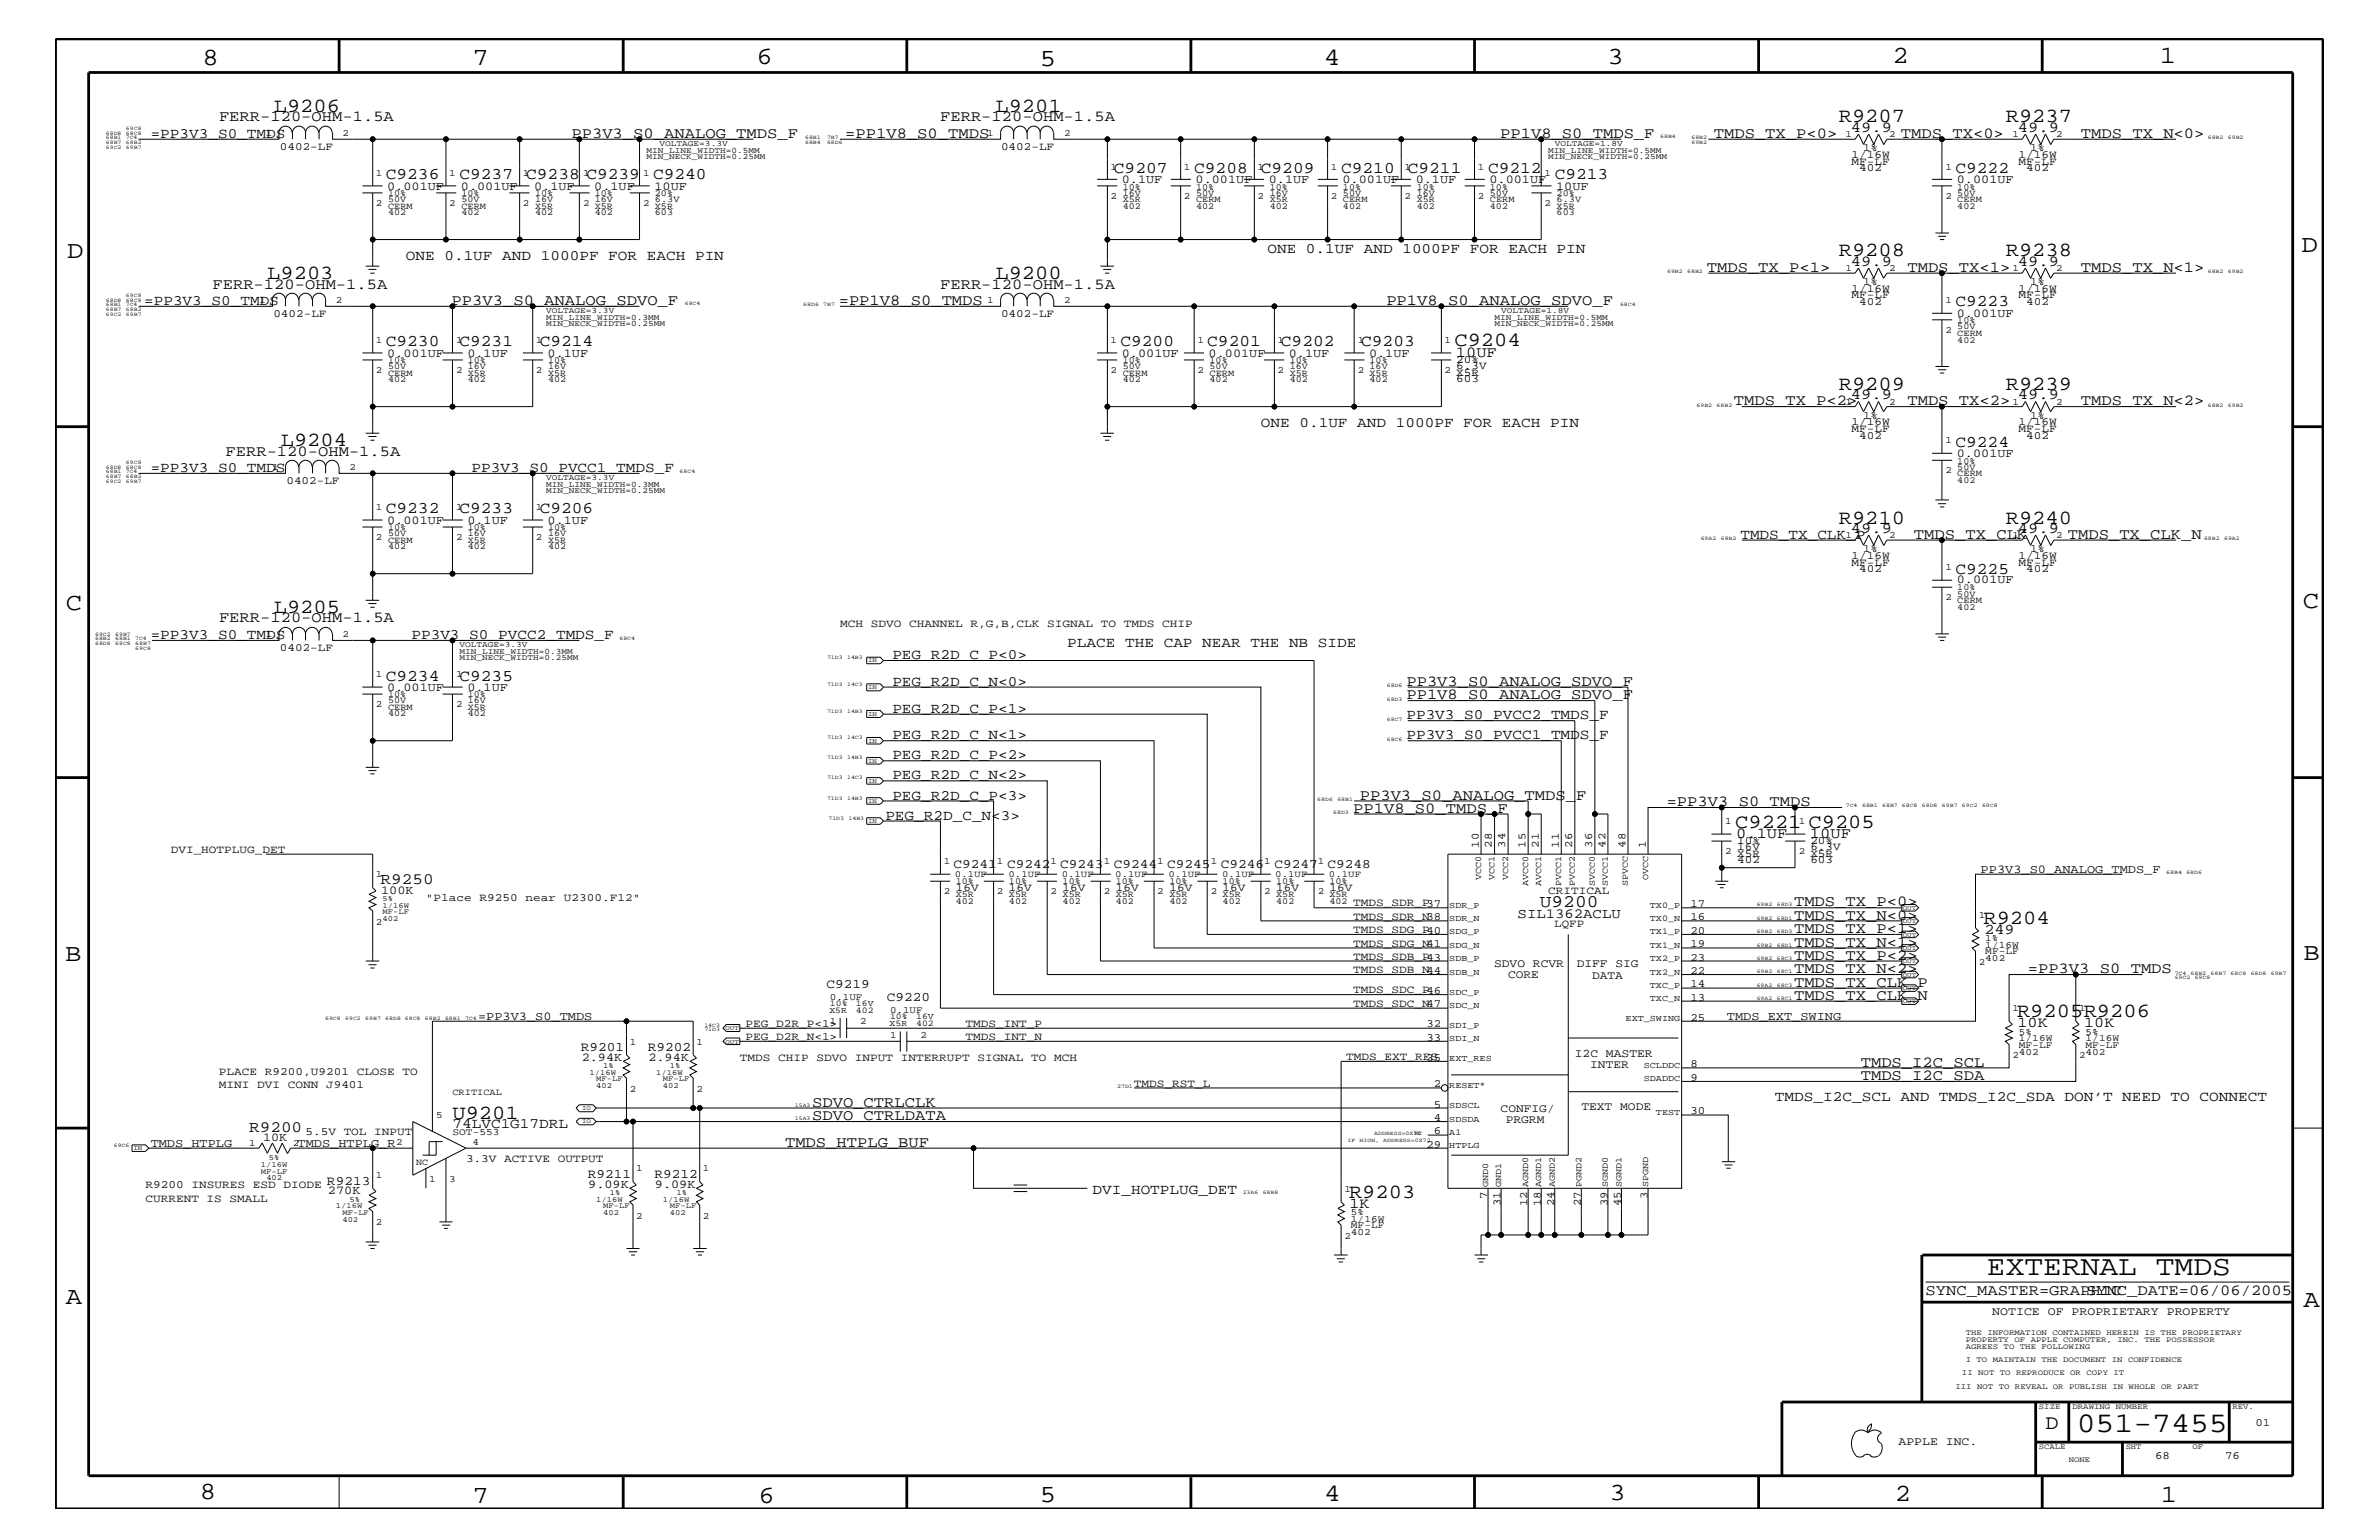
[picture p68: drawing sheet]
<svg xmlns="http://www.w3.org/2000/svg" width="432mm" height="279mm" viewBox="0 0 432 279" stroke-linecap="round" stroke-linejoin="round" font-family="sans-serif">
<defs><g id="words">
<text font-size="5.2" x="376.9" y="259.9">051-7455</text>
<text font-size="5.1" x="360.6" y="231.3">EXTERNAL TMDS</text>
<g font-size="4.5">
<text x="36.7" y="11.7">8</text>
<text x="85.8" y="11.7">7</text>
<text x="137.3" y="11.5">6</text>
<text x="240.3" y="11.7">4</text>
<text x="291.8" y="11.5">3</text>
<text x="343.5" y="11.5">2</text>
<text x="392" y="11.5">1</text>
<text x="188.7" y="12.1">5</text>
<text x="12.2" y="46.8">D</text>
<text x="417.7" y="45.7">D</text>
<text x="11.9" y="110.6">C</text>
<text x="418" y="110.3">C</text>
<text x="11.9" y="174.3">B</text>
<text x="418.1" y="174.2">B</text>
<text x="11.9" y="236.7">A</text>
<text x="418.1" y="237.1">A</text>
<text x="36.2" y="271.9">8</text>
<text x="85.8" y="272.7">7</text>
<text x="137.7" y="272.7">6</text>
<text x="188.7" y="272.5">5</text>
<text x="240.4" y="272.3">4</text>
<text x="292.1" y="272.2">3</text>
<text x="343.9" y="272.3">2</text>
<text x="392.2" y="272.6">1</text>
</g>
<text font-size="3.7" x="371.3" y="259.3">D</text>
<g font-size="3.6">
<text x="49.7" y="20.3">L9206</text>
<text x="180.7" y="20.3">L9201</text>
<text x="333.8" y="22.2">R9207</text>
<text x="364.1" y="22.2">R9237</text>
<text x="333.8" y="46.5">R9208</text>
<text x="364.1" y="46.5">R9238</text>
<text x="48.5" y="50.7">L9203</text>
<text x="180.7" y="50.7">L9200</text>
<text x="264" y="62.9">C9204</text>
<text x="333.8" y="70.7">R9209</text>
<text x="364.1" y="70.7">R9239</text>
<text x="51" y="80.9">L9204</text>
<text x="333.8" y="95">R9210</text>
<text x="364.1" y="95">R9240</text>
<text x="49.7" y="111.2">L9205</text>
<text x="315" y="150.1">C9221 C9205</text>
<text x="360" y="167.6">R9204</text>
<text x="366.1" y="184.6">R9205R9206</text>
<text x="82.1" y="203.1">U9201</text>
<text x="244.9" y="217.3">R9203</text>
</g>
<text font-size="3.2" x="279.5" y="164.5">U9200</text>
<g font-size="3">
<text x="70" y="32.5">C9236</text>
<text x="83.4" y="32.5">C9237</text>
<text x="95.5" y="32.5">C9238</text>
<text x="106.4" y="32.5">C9239</text>
<text x="118.5" y="32.5">C9240</text>
<text x="202.2" y="31.4">C9207</text>
<text x="216.7" y="31.4">C9208</text>
<text x="228.9" y="31.4">C9209</text>
<text x="243.4" y="31.4">C9210</text>
<text x="255.5" y="31.4">C9211</text>
<text x="270.1" y="31.4">C9212</text>
<text x="282.2" y="32.5">C9213</text>
<text x="354.9" y="31.4">C9222</text>
<text x="354.9" y="55.6">C9223</text>
<text x="70" y="62.9">C9230</text>
<text x="83.4" y="62.9">C9231</text>
<text x="98" y="62.9">C9214</text>
<text x="203.4" y="62.9">C9200</text>
<text x="219.1" y="62.9">C9201</text>
<text x="232.5" y="62.9">C9202</text>
<text x="247.1" y="62.9">C9203</text>
<text x="354.9" y="81.1">C9224</text>
<text x="70" y="93.2">C9232</text>
<text x="83.4" y="93.2">C9233</text>
<text x="98" y="93.2">C9206</text>
<text x="354.9" y="104.1">C9225</text>
<text x="70" y="123.5">C9234</text>
<text x="83.4" y="123.5">C9235</text>
</g>
<g font-size="2.9">
<text x="69.1" y="160.3">R9250</text>
<text x="45.2" y="205.3">R9200</text>
</g>
<g font-size="2.8">
<text x="39.8" y="22">FERR-120-OHM-1.5A</text>
<text x="170.6" y="22">FERR-120-OHM-1.5A</text>
<text x="336" y="24">49.9</text>
<text x="366.3" y="24">49.9</text>
<text x="103.7" y="25">PP3V3_S0_ANALOG_TMDS_F</text>
<text x="153.4" y="25">=PP1V8_S0_TMDS</text>
<text x="272.3" y="25">PP1V8_S0_TMDS_F</text>
<text x="311.1" y="25">TMDS_TX_P&lt;0&gt;</text>
<text x="345" y="25">TMDS_TX&lt;0&gt;</text>
<text x="377.7" y="25">TMDS_TX_N&lt;0&gt;</text>
<text x="38.6" y="52.4">FERR-120-OHM-1.5A</text>
<text x="170.6" y="52.4">FERR-120-OHM-1.5A</text>
<text x="309.8" y="49.3">TMDS_TX_P&lt;1&gt;</text>
<text x="336" y="48.2">49.9</text>
<text x="346.2" y="49.3">TMDS_TX&lt;1&gt;</text>
<text x="366.3" y="48.2">49.9</text>
<text x="377.7" y="49.3">TMDS_TX_N&lt;1&gt;</text>
<text x="82" y="55.3">PP3V3_S0_ANALOG_SDVO_F</text>
<text x="152.2" y="55.3">=PP1V8_S0_TMDS</text>
<text x="251.6" y="55.3">PP1V8_S0_ANALOG_SDVO_F</text>
<text x="264.2" y="64.7">10UF</text>
<text x="314.7" y="73.5">TMDS_TX_P&lt;2&gt;</text>
<text x="336" y="72.4">49.9</text>
<text x="346.2" y="73.5">TMDS_TX&lt;2&gt;</text>
<text x="366.3" y="72.4">49.9</text>
<text x="377.7" y="73.5">TMDS_TX_N&lt;2&gt;</text>
<text x="40.9" y="82.7">FERR-120-OHM-1.5A</text>
<text x="336" y="96.7">49.9</text>
<text x="347.4" y="97.7">TMDS_TX_CLK</text>
<text x="366.3" y="96.7">49.9</text>
<text x="375.3" y="97.7">TMDS_TX_CLK_N</text>
<text x="39.8" y="112.9">FERR-120-OHM-1.5A</text>
<text x="255.3" y="124.4">PP3V3_S0_ANALOG_SDVO_F</text>
<text x="255.3" y="126.9">PP1V8_S0_ANALOG_SDVO_F</text>
<text x="245.6" y="147.5">PP1V8_S0_TMDS_F</text>
<text x="246.8" y="145.1">PP3V3_S0_ANALOG_TMDS_F</text>
<text x="302.5" y="146.2">=PP3V3_S0_TMDS</text>
<text x="315.1" y="152">0.1UF</text>
<text x="328.5" y="152">10UF</text>
<text x="325.6" y="164.5">TMDS_TX_P&lt;0&gt;</text>
<text x="325.6" y="166.9">TMDS_TX_N&lt;0&gt;</text>
<text x="325.6" y="171.7">TMDS_TX_N&lt;1&gt;</text>
<text x="325.6" y="169.3">TMDS_TX_P&lt;1&gt;</text>
<text x="325.6" y="176.6">TMDS_TX_N&lt;2&gt;</text>
<text x="325.6" y="174.2">TMDS_TX_P&lt;2&gt;</text>
<text x="325.6" y="179">TMDS_TX_CLK_P</text>
<text x="368" y="176.6">=PP3V3_S0_TMDS</text>
<text x="325.6" y="181.4">TMDS_TX_CLK_N</text>
<text x="337.7" y="195.9">TMDS_I2C_SDA</text>
<text x="337.7" y="193.6">TMDS_I2C_SCL</text>
<text x="147.4" y="200.9">SDVO_CTRLCLK</text>
<text x="147.4" y="203.2">SDVO_CTRLDATA</text>
<text x="142.5" y="208.1">TMDS_HTPLG_BUF</text>
<text x="349.5" y="235">SYNC_MASTER=GRAPHIC</text>
<text x="378.6" y="235">SYNC_DATE=06/06/2005</text>
</g>
<g font-size="2.7">
<text x="360.2" y="169.4">249</text>
<text x="366.2" y="186.4">10K</text>
<text x="378.3" y="186.4">10K</text>
<text x="244.9" y="219.1">1K</text>
</g>
<g font-size="2.6">
<text x="27.3" y="25">=PP3V3_S0_TMDS</text>
<text x="73.7" y="47.1">ONE 0.1UF AND 1000PF FOR EACH PIN</text>
<text x="230" y="45.9">ONE 0.1UF AND 1000PF FOR EACH PIN</text>
<text x="26.2" y="55.3">=PP3V3_S0_TMDS</text>
<text x="228.9" y="77.4">ONE 0.1UF AND 1000PF FOR EACH PIN</text>
<text x="27.3" y="85.6">=PP3V3_S0_TMDS</text>
<text x="85.6" y="85.6">PP3V3_S0_PVCC1_TMDS_F</text>
<text x="315.9" y="97.7">TMDS_TX_CLK_P</text>
<text x="27.3" y="115.9">=PP3V3_S0_TMDS</text>
<text x="74.7" y="115.9">PP3V3_S0_PVCC2_TMDS_F</text>
<text x="162" y="119.6">PEG_R2D_C_P&lt;0&gt;</text>
<text x="193.7" y="117.4">PLACE THE CAP NEAR THE NB SIDE</text>
<text x="162" y="124.4">PEG_R2D_C_N&lt;0&gt;</text>
<text x="162" y="129.3">PEG_R2D_C_P&lt;1&gt;</text>
<text x="255.3" y="130.5">PP3V3_S0_PVCC2_TMDS_F</text>
<text x="162" y="134.1">PEG_R2D_C_N&lt;1&gt;</text>
<text x="162" y="137.8">PEG_R2D_C_P&lt;2&gt;</text>
<text x="255.3" y="134.1">PP3V3_S0_PVCC1_TMDS_F</text>
<text x="162" y="141.4">PEG_R2D_C_N&lt;2&gt;</text>
<text x="160.7" y="148.7">PEG_R2D_C_N&lt;3&gt;</text>
<text x="162" y="145.1">PEG_R2D_C_P&lt;3&gt;</text>
<text x="322.2" y="199.8">TMDS_I2C_SCL AND TMDS_I2C_SDA DON’T NEED TO CONNECT</text>
<text x="82.1" y="204.7">74LVC1G17DRL</text>
<text x="198.3" y="216.6">DVI_HOTPLUG_DET</text>
</g>
<text font-size="2.5" x="275.5" y="166.6">SIL1362ACLU</text>
<g font-size="2.4">
<text x="173.1" y="157.4">C9241</text>
<text x="182.8" y="157.4">C9242</text>
<text x="192.4" y="157.4">C9243</text>
<text x="202.2" y="157.4">C9244</text>
<text x="211.8" y="157.4">C9245</text>
<text x="221.6" y="157.4">C9246</text>
<text x="231.3" y="157.4">C9247</text>
<text x="241" y="157.4">C9248</text>
<text x="150" y="179.3">C9219</text>
<text x="161" y="181.6">C9220</text>
<text x="105.4" y="190.6">R9201</text>
<text x="117.6" y="190.6">R9202</text>
<text x="59.4" y="214.9">R9213</text>
<text x="106.7" y="213.6">R9211</text>
<text x="118.8" y="213.6">R9212</text>
</g>
<g font-size="2.2">
<text x="70.3" y="34.4">0.001UF</text>
<text x="83.7" y="34.4">0.001UF</text>
<text x="96.9" y="34.4">0.1UF</text>
<text x="107.9" y="34.4">0.1UF</text>
<text x="118.8" y="34.4">10UF</text>
<text x="203.6" y="33.1">0.1UF</text>
<text x="217" y="33.1">0.001UF</text>
<text x="230.3" y="33.1">0.1UF</text>
<text x="243.7" y="33.1">0.001UF</text>
<text x="257" y="33.1">0.1UF</text>
<text x="270.3" y="33.1">0.001UF</text>
<text x="282.4" y="34.4">10UF</text>
<text x="355.2" y="33.1">0.001UF</text>
<text x="355.2" y="57.4">0.001UF</text>
<text x="70.3" y="64.7">0.001UF</text>
<text x="84.8" y="64.7">0.1UF</text>
<text x="99.4" y="64.7">0.1UF</text>
<text x="203.6" y="64.7">0.001UF</text>
<text x="219.4" y="64.7">0.001UF</text>
<text x="233.9" y="64.7">0.1UF</text>
<text x="248.5" y="64.7">0.1UF</text>
<text x="355.2" y="82.8">0.001UF</text>
<text x="70.3" y="95">0.001UF</text>
<text x="84.8" y="95">0.1UF</text>
<text x="99.4" y="95">0.1UF</text>
<text x="355.2" y="105.9">0.001UF</text>
<text x="70.3" y="125.3">0.001UF</text>
<text x="84.8" y="125.3">0.1UF</text>
<text x="359.5" y="158.4">PP3V3_S0_ANALOG_TMDS_F</text>
<text x="69.2" y="162.2">100K</text>
<text x="86.8" y="185">=PP3V3_S0_TMDS</text>
<text x="313.4" y="185">TMDS_EXT_SWING</text>
<text x="105.6" y="192.5">2.94K</text>
<text x="117.7" y="192.5">2.94K</text>
<text x="27.3" y="208.1">TMDS_HTPLG</text>
<text x="47.8" y="207">10K</text>
<text x="54" y="208.1">TMDS_HTPLG_R</text>
<text x="106.8" y="215.5">9.09K</text>
<text x="118.9" y="215.5">9.09K</text>
<text x="59.5" y="216.7">270K</text>
</g>
<g font-size="2.1">
<text x="271.2" y="175.5">SDVO RCVR</text>
<text x="273.7" y="177.4">CORE</text>
<text x="286.2" y="175.5">DIFF SIG</text>
<text x="289" y="177.6">DATA</text>
<text x="285.8" y="191.7">I2C MASTER</text>
<text x="288.6" y="193.7">INTER</text>
<text x="272.4" y="201.7">CONFIG/</text>
<text x="273.3" y="203.7">PRGRM</text>
<text x="287" y="201.5">TEXT MODE</text>
<text x="361.6" y="238.6">NOTICE OF PROPRIETARY PROPERTY</text>
<text x="344.6" y="262.2">APPLE INC.</text>
</g>
<g font-size="2">
<text x="50.8" y="27.2">0402-LF</text>
<text x="181.7" y="27.2">0402-LF</text>
<text x="336" y="29.9">MF-LF</text>
<text x="336" y="28.6">1/16W</text>
<text x="338.2" y="27.5">1%</text>
<text x="366.4" y="28.6">1/16W</text>
<text x="366.4" y="29.9">MF-LF</text>
<text x="368.5" y="27.5">1%</text>
<text x="337.4" y="31.1">402</text>
<text x="367.7" y="31.1">402</text>
<text x="336" y="52.9">1/16W</text>
<text x="338.2" y="51.7">1%</text>
<text x="366.4" y="52.9">1/16W</text>
<text x="368.5" y="51.7">1%</text>
<text x="49.6" y="57.5">0402-LF</text>
<text x="181.7" y="57.5">0402-LF</text>
<text x="336" y="54.1">MF-LF</text>
<text x="337.4" y="55.3">402</text>
<text x="366.4" y="54.1">MF-LF</text>
<text x="367.7" y="55.3">402</text>
<text x="264.3" y="65.9">20%</text>
<text x="264.3" y="68.2">X5R</text>
<text x="264.3" y="67">6.3V</text>
<text x="264.3" y="69.4">603</text>
<text x="336" y="77.2">1/16W</text>
<text x="338.2" y="76">1%</text>
<text x="366.4" y="77.2">1/16W</text>
<text x="368.5" y="76">1%</text>
<text x="336" y="78.3">MF-LF</text>
<text x="337.4" y="79.6">402</text>
<text x="366.4" y="78.3">MF-LF</text>
<text x="367.7" y="79.6">402</text>
<text x="52" y="87.8">0402-LF</text>
<text x="336" y="101.4">1/16W</text>
<text x="338.2" y="100.2">1%</text>
<text x="366.4" y="101.4">1/16W</text>
<text x="368.5" y="100.2">1%</text>
<text x="336" y="102.6">MF-LF</text>
<text x="337.4" y="103.8">402</text>
<text x="366.4" y="102.6">MF-LF</text>
<text x="367.7" y="103.8">402</text>
<text x="152.5" y="113.7">MCH SDVO CHANNEL R,G,B,CLK SIGNAL TO TMDS CHIP</text>
<text x="50.8" y="118.1">0402-LF</text>
<text x="31" y="154.7">DVI_HOTPLUG_DET</text>
<text x="268.4" y="153.8" transform="rotate(-90 268.4 153.8)">10</text>
<text x="270.8" y="153.8" transform="rotate(-90 270.8 153.8)">28</text>
<text x="273.2" y="153.8" transform="rotate(-90 273.2 153.8)">34</text>
<text x="276.9" y="153.8" transform="rotate(-90 276.9 153.8)">15</text>
<text x="279.3" y="153.8" transform="rotate(-90 279.3 153.8)">21</text>
<text x="283" y="153.8" transform="rotate(-90 283 153.8)">11</text>
<text x="285.3" y="153.8" transform="rotate(-90 285.3 153.8)">26</text>
<text x="289" y="153.8" transform="rotate(-90 289 153.8)">36</text>
<text x="291.4" y="153.8" transform="rotate(-90 291.4 153.8)">42</text>
<text x="295.1" y="153.8" transform="rotate(-90 295.1 153.8)">48</text>
<text x="298.7" y="153.8" transform="rotate(-90 298.7 153.8)">1</text>
<text x="315.3" y="153.2">10%</text>
<text x="315.3" y="155.5">X5R</text>
<text x="315.3" y="154.3">16V</text>
<text x="328.6" y="155.5">X5R</text>
<text x="328.6" y="154.3">6.3V</text>
<text x="328.6" y="153.2">20%</text>
<text x="173.5" y="161.6">16V</text>
<text x="183.1" y="161.6">16V</text>
<text x="192.9" y="161.6">16V</text>
<text x="202.5" y="161.6">16V</text>
<text x="212.3" y="161.6">16V</text>
<text x="221.9" y="161.6">16V</text>
<text x="231.6" y="161.6">16V</text>
<text x="241.3" y="161.6">16V</text>
<text x="315.3" y="156.7">402</text>
<text x="328.6" y="156.7">603</text>
<text x="77.3" y="163.5">&quot;Place R9250 near U2300.F12&quot;</text>
<text x="245.6" y="166.9">TMDS_SDR_N38</text>
<text x="245.6" y="164.5">TMDS_SDR_P37</text>
<text x="281" y="162.2">CRITICAL</text>
<text x="306.8" y="164.5">17</text>
<text x="306.8" y="167">16</text>
<text x="245.6" y="169.3">TMDS_SDG_P40</text>
<text x="245.6" y="171.7">TMDS_SDG_N41</text>
<text x="282.1" y="168.3">LQFP</text>
<text x="306.8" y="169.4">20</text>
<text x="306.8" y="171.8">19</text>
<text x="245.6" y="174.2">TMDS_SDB_P43</text>
<text x="245.6" y="176.6">TMDS_SDB_N44</text>
<text x="306.8" y="179.1">14</text>
<text x="306.8" y="174.3">23</text>
<text x="306.8" y="176.7">22</text>
<text x="245.6" y="180.2">TMDS_SDC_P46</text>
<text x="245.6" y="182.7">TMDS_SDC_N47</text>
<text x="306.8" y="181.6">13</text>
<text x="306.8" y="185.2">25</text>
<text x="135.3" y="188.7">PEG_D2R_N&lt;1&gt;</text>
<text x="135.3" y="186.3">PEG_D2R_P&lt;1&gt;</text>
<text x="175.3" y="186.3">TMDS_INT_P</text>
<text x="175.3" y="188.7">TMDS_INT_N</text>
<text x="258.9" y="186.4">32</text>
<text x="258.9" y="188.8">33</text>
<text x="39.7" y="197.4">MINI DVI CONN J9401</text>
<text x="39.7" y="195">PLACE R9200,U9201 CLOSE TO</text>
<text x="134.3" y="192.6">TMDS CHIP SDVO INPUT INTERRUPT SIGNAL TO MCH</text>
<text x="205.8" y="197.2">TMDS_RST_L</text>
<text x="244.3" y="192.3">TMDS_EXT_RES</text>
<text x="258.9" y="192.5">35</text>
<text x="260.3" y="197.3">2</text>
<text x="306.8" y="196.1">9</text>
<text x="306.8" y="193.7">8</text>
<text x="260.3" y="203.4">4</text>
<text x="260.3" y="200.9">5</text>
<text x="306.8" y="202.1">30</text>
<text x="55.5" y="205.9">5.5V TOL INPUT</text>
<text x="258.9" y="208.2">29</text>
<text x="260.3" y="205.8">6</text>
<text x="26.4" y="215.6">R9200 INSURES ESD DIODE</text>
<text x="84.6" y="210.8">3.3V ACTIVE OUTPUT</text>
<text x="26.4" y="218">CURRENT IS SMALL</text>
<text x="269.9" y="217.5" transform="rotate(-90 269.9 217.5)">7</text>
<text x="272.4" y="218.9" transform="rotate(-90 272.4 218.9)">31</text>
<text x="277.2" y="218.9" transform="rotate(-90 277.2 218.9)">12</text>
<text x="279.7" y="218.9" transform="rotate(-90 279.7 218.9)">18</text>
<text x="282.1" y="218.9" transform="rotate(-90 282.1 218.9)">24</text>
<text x="286.9" y="218.9" transform="rotate(-90 286.9 218.9)">27</text>
<text x="291.8" y="218.9" transform="rotate(-90 291.8 218.9)">39</text>
<text x="294.2" y="218.9" transform="rotate(-90 294.2 218.9)">45</text>
<text x="299" y="217.5" transform="rotate(-90 299 217.5)">3</text>
<text x="409.4" y="258.7">01</text>
<text x="391.2" y="264.7">68</text>
<text x="403.9" y="264.7">76</text>
</g>
<g font-size="1.8">
<text x="48.3" y="24.7">1</text>
<text x="62.1" y="24.7">2</text>
<text x="179.2" y="24.7">1</text>
<text x="193.1" y="24.7">2</text>
<text x="334.9" y="24.9">1</text>
<text x="342.9" y="24.9">2</text>
<text x="365.3" y="24.9">1</text>
<text x="373.2" y="24.9">2</text>
<text x="68.2" y="31.9">1</text>
<text x="81.5" y="31.9">1</text>
<text x="94.9" y="31.9">1</text>
<text x="105.8" y="31.9">1</text>
<text x="116.8" y="31.9">1</text>
<text x="201.6" y="30.8">1</text>
<text x="214.9" y="30.8">1</text>
<text x="228.3" y="30.8">1</text>
<text x="241.6" y="30.8">1</text>
<text x="254.9" y="30.8">1</text>
<text x="268.2" y="30.8">1</text>
<text x="280.3" y="31.9">1</text>
<text x="353.1" y="30.8">1</text>
<text x="68.2" y="37.4">2</text>
<text x="81.5" y="37.4">2</text>
<text x="94.9" y="37.4">2</text>
<text x="105.8" y="37.4">2</text>
<text x="116.8" y="37.4">2</text>
<text x="201.6" y="36.2">2</text>
<text x="214.9" y="36.2">2</text>
<text x="228.3" y="36.2">2</text>
<text x="241.6" y="36.2">2</text>
<text x="254.9" y="36.2">2</text>
<text x="268.2" y="36.2">2</text>
<text x="280.3" y="37.4">2</text>
<text x="353.1" y="36.2">2</text>
<text x="334.9" y="49.1">1</text>
<text x="342.9" y="49.1">2</text>
<text x="365.3" y="49.1">1</text>
<text x="373.2" y="49.1">2</text>
<text x="47.1" y="55">1</text>
<text x="61" y="55">2</text>
<text x="179.2" y="55">1</text>
<text x="193.1" y="55">2</text>
<text x="353.1" y="55">1</text>
<text x="68.2" y="62.3">1</text>
<text x="82.8" y="62.3">1</text>
<text x="97.3" y="62.3">1</text>
<text x="201.6" y="62.3">1</text>
<text x="217.3" y="62.3">1</text>
<text x="231.9" y="62.3">1</text>
<text x="246.5" y="62.3">1</text>
<text x="262.2" y="62.3">1</text>
<text x="353.1" y="60.4">2</text>
<text x="68.2" y="67.7">2</text>
<text x="82.8" y="67.7">2</text>
<text x="97.3" y="67.7">2</text>
<text x="201.6" y="67.7">2</text>
<text x="217.3" y="67.7">2</text>
<text x="231.9" y="67.7">2</text>
<text x="246.5" y="67.7">2</text>
<text x="262.2" y="67.7">2</text>
<text x="334.9" y="73.4">1</text>
<text x="342.9" y="73.4">2</text>
<text x="365.3" y="73.4">1</text>
<text x="373.2" y="73.4">2</text>
<text x="353.1" y="80.5">1</text>
<text x="49.4" y="85.3">1</text>
<text x="63.4" y="85.3">2</text>
<text x="353.1" y="85.9">2</text>
<text x="68.2" y="92.6">1</text>
<text x="82.8" y="92.6">1</text>
<text x="97.3" y="92.6">1</text>
<text x="68.2" y="98">2</text>
<text x="82.8" y="98">2</text>
<text x="97.3" y="98">2</text>
<text x="334.9" y="97.6">1</text>
<text x="342.9" y="97.6">2</text>
<text x="365.3" y="97.6">1</text>
<text x="373.2" y="97.6">2</text>
<text x="353.1" y="103.5">1</text>
<text x="353.1" y="108.9">2</text>
<text x="48.3" y="115.6">1</text>
<text x="62.1" y="115.6">2</text>
<text x="68.2" y="122.9">1</text>
<text x="82.8" y="122.9">1</text>
<text x="68.2" y="128.3">2</text>
<text x="82.8" y="128.3">2</text>
<text x="313.1" y="149.5">1</text>
<text x="326.5" y="149.5">1</text>
<text x="313.1" y="155">2</text>
<text x="326.5" y="155">2</text>
<text x="68.2" y="159.2">1</text>
<text x="171.3" y="156.8">1</text>
<text x="180.9" y="156.8">1</text>
<text x="190.7" y="156.8">1</text>
<text x="200.3" y="156.8">1</text>
<text x="210.1" y="156.8">1</text>
<text x="219.8" y="156.8">1</text>
<text x="229.4" y="156.8">1</text>
<text x="239.2" y="156.8">1</text>
<text x="68.2" y="167.8">2</text>
<text x="171.3" y="162.2">2</text>
<text x="180.9" y="162.2">2</text>
<text x="190.7" y="162.2">2</text>
<text x="200.3" y="162.2">2</text>
<text x="210.1" y="162.2">2</text>
<text x="219.8" y="162.2">2</text>
<text x="229.4" y="162.2">2</text>
<text x="239.2" y="162.2">2</text>
<text x="359.2" y="166.5">1</text>
<text x="360.3" y="170.7">1%</text>
<text x="360.3" y="173.2">MF-LF</text>
<text x="360.3" y="172">1/16W</text>
<text x="359.2" y="175">2</text>
<text x="360.3" y="174.4">402</text>
<text x="150.6" y="185.9">1</text>
<text x="150.6" y="181.4">0.1UF</text>
<text x="156.1" y="185.9">2</text>
<text x="161.5" y="183.8">0.1UF</text>
<text x="365.3" y="183.5">1</text>
<text x="377.4" y="183.5">1</text>
<text x="114.3" y="189.5">1</text>
<text x="126.4" y="189.5">1</text>
<text x="161.5" y="188.3">1</text>
<text x="167" y="188.3">2</text>
<text x="365.3" y="192">2</text>
<text x="366.4" y="187.7">5%</text>
<text x="366.4" y="190.2">MF-LF</text>
<text x="366.4" y="191.4">402</text>
<text x="366.4" y="188.9">1/16W</text>
<text x="377.4" y="192">2</text>
<text x="378.5" y="190.2">MF-LF</text>
<text x="378.5" y="191.4">402</text>
<text x="378.5" y="188.9">1/16W</text>
<text x="378.5" y="187.7">5%</text>
<text x="79.2" y="202.9">5</text>
<text x="114.3" y="198.1">2</text>
<text x="126.4" y="198.1">2</text>
<text x="45.2" y="208">1</text>
<text x="53.2" y="208">2</text>
<text x="71.9" y="207.7">2</text>
<text x="82.1" y="205.9">SOT-553</text>
<text x="85.8" y="207.7">4</text>
<text x="68.2" y="213.8">1</text>
<text x="77.9" y="214.4">1</text>
<text x="81.5" y="214.4">3</text>
<text x="115.5" y="212.5">1</text>
<text x="127.6" y="212.5">1</text>
<text x="115.5" y="221.1">2</text>
<text x="127.6" y="221.1">2</text>
<text x="244" y="216.2">1</text>
<text x="245.2" y="220.4">5%</text>
<text x="245.2" y="221.7">1/16W</text>
<text x="68.2" y="222.3">2</text>
<text x="244" y="224.7">2</text>
<text x="245.2" y="222.9">MF-LF</text>
<text x="245.2" y="224.1">402</text>
</g>
<g font-size="1.7">
<text x="70.4" y="35.6">10%</text>
<text x="83.7" y="35.6">10%</text>
<text x="97.1" y="35.6">10%</text>
<text x="107.9" y="35.6">10%</text>
<text x="118.9" y="35.6">20%</text>
<text x="203.8" y="34.4">10%</text>
<text x="203.8" y="35.5">16V</text>
<text x="217.1" y="34.4">10%</text>
<text x="217.1" y="35.5">50V</text>
<text x="230.5" y="34.4">10%</text>
<text x="230.5" y="35.5">16V</text>
<text x="243.8" y="35.5">50V</text>
<text x="243.8" y="34.4">10%</text>
<text x="257.1" y="35.5">16V</text>
<text x="257.1" y="34.4">10%</text>
<text x="270.4" y="34.4">10%</text>
<text x="270.4" y="35.5">50V</text>
<text x="282.5" y="35.6">20%</text>
<text x="355.3" y="34.4">10%</text>
<text x="355.3" y="35.5">50V</text>
<text x="70.4" y="37.9">CERM</text>
<text x="70.4" y="36.7">50V</text>
<text x="70.4" y="39.1">402</text>
<text x="83.7" y="39.1">402</text>
<text x="83.7" y="36.7">50V</text>
<text x="83.7" y="37.9">CERM</text>
<text x="97.1" y="37.9">X5R</text>
<text x="97.1" y="36.7">16V</text>
<text x="97.1" y="39.1">402</text>
<text x="107.9" y="36.7">16V</text>
<text x="107.9" y="37.9">X5R</text>
<text x="107.9" y="39.1">402</text>
<text x="118.9" y="36.7">6.3V</text>
<text x="118.9" y="37.9">X5R</text>
<text x="118.9" y="39.1">603</text>
<text x="203.8" y="37.9">402</text>
<text x="203.8" y="36.7">X5R</text>
<text x="217.1" y="36.7">CERM</text>
<text x="217.1" y="37.9">402</text>
<text x="230.5" y="36.7">X5R</text>
<text x="230.5" y="37.9">402</text>
<text x="243.8" y="36.7">CERM</text>
<text x="243.8" y="37.9">402</text>
<text x="257.1" y="36.7">X5R</text>
<text x="257.1" y="37.9">402</text>
<text x="270.4" y="36.7">CERM</text>
<text x="270.4" y="37.9">402</text>
<text x="282.5" y="37.9">X5R</text>
<text x="282.5" y="36.7">6.3V</text>
<text x="282.5" y="39.1">603</text>
<text x="355.3" y="37.9">402</text>
<text x="355.3" y="36.7">CERM</text>
<text x="355.3" y="58.6">10%</text>
<text x="355.3" y="59.7">50V</text>
<text x="70.4" y="65.9">10%</text>
<text x="84.9" y="65.9">10%</text>
<text x="99.5" y="65.9">10%</text>
<text x="203.8" y="65.9">10%</text>
<text x="219.5" y="65.9">10%</text>
<text x="234.1" y="65.9">10%</text>
<text x="248.6" y="65.9">10%</text>
<text x="355.3" y="60.9">CERM</text>
<text x="355.3" y="62.2">402</text>
<text x="70.4" y="68.2">CERM</text>
<text x="70.4" y="67">50V</text>
<text x="70.4" y="69.4">402</text>
<text x="84.9" y="68.2">X5R</text>
<text x="84.9" y="67">16V</text>
<text x="84.9" y="69.4">402</text>
<text x="99.5" y="67">16V</text>
<text x="99.5" y="68.2">X5R</text>
<text x="99.5" y="69.4">402</text>
<text x="203.8" y="68.2">CERM</text>
<text x="203.8" y="67">50V</text>
<text x="203.8" y="69.4">402</text>
<text x="219.5" y="67">50V</text>
<text x="219.5" y="68.2">CERM</text>
<text x="219.5" y="69.4">402</text>
<text x="234.1" y="68.2">X5R</text>
<text x="234.1" y="67">16V</text>
<text x="234.1" y="69.4">402</text>
<text x="248.6" y="67">16V</text>
<text x="248.6" y="68.2">X5R</text>
<text x="248.6" y="69.4">402</text>
<text x="355.3" y="85.2">50V</text>
<text x="355.3" y="86.4">CERM</text>
<text x="355.3" y="84.1">10%</text>
<text x="355.3" y="87.6">402</text>
<text x="70.4" y="97.3">50V</text>
<text x="70.4" y="98.5">CERM</text>
<text x="70.4" y="96.2">10%</text>
<text x="70.4" y="99.7">402</text>
<text x="84.9" y="96.2">10%</text>
<text x="84.9" y="98.5">X5R</text>
<text x="84.9" y="97.3">16V</text>
<text x="84.9" y="99.7">402</text>
<text x="99.5" y="97.3">16V</text>
<text x="99.5" y="98.5">X5R</text>
<text x="99.5" y="96.2">10%</text>
<text x="99.5" y="99.7">402</text>
<text x="355.3" y="107.1">10%</text>
<text x="355.3" y="109.4">CERM</text>
<text x="355.3" y="108.2">50V</text>
<text x="355.3" y="110.6">402</text>
<text x="70.4" y="128.8">CERM</text>
<text x="70.4" y="126.5">10%</text>
<text x="70.4" y="127.6">50V</text>
<text x="70.4" y="130">402</text>
<text x="84.9" y="126.5">10%</text>
<text x="84.9" y="128.8">X5R</text>
<text x="84.9" y="127.6">16V</text>
<text x="84.9" y="130">402</text>
<text x="173.3" y="159.2">0.1UF</text>
<text x="173.5" y="160.5">10%</text>
<text x="183" y="159.2">0.1UF</text>
<text x="183.1" y="160.5">10%</text>
<text x="192.7" y="159.2">0.1UF</text>
<text x="192.9" y="160.5">10%</text>
<text x="202.4" y="159.2">0.1UF</text>
<text x="202.5" y="160.5">10%</text>
<text x="212.1" y="159.2">0.1UF</text>
<text x="212.3" y="160.5">10%</text>
<text x="221.8" y="159.2">0.1UF</text>
<text x="221.9" y="160.5">10%</text>
<text x="231.5" y="159.2">0.1UF</text>
<text x="231.6" y="160.5">10%</text>
<text x="241.2" y="159.2">0.1UF</text>
<text x="241.3" y="160.5">10%</text>
<text x="173.5" y="163.9">402</text>
<text x="173.5" y="162.8">X5R</text>
<text x="183.1" y="162.8">X5R</text>
<text x="183.1" y="163.9">402</text>
<text x="192.9" y="162.8">X5R</text>
<text x="192.9" y="163.9">402</text>
<text x="202.5" y="162.8">X5R</text>
<text x="202.5" y="163.9">402</text>
<text x="212.3" y="162.8">X5R</text>
<text x="212.3" y="163.9">402</text>
<text x="221.9" y="162.8">X5R</text>
<text x="221.9" y="163.9">402</text>
<text x="231.6" y="163.9">402</text>
<text x="231.6" y="162.8">X5R</text>
<text x="241.3" y="162.8">X5R</text>
<text x="241.3" y="163.9">402</text>
<text x="82.1" y="198.7">CRITICAL</text>
<text x="75.5" y="211.4">NC</text>
</g>
<g font-size="1.6">
<text x="268.8" y="159.6" transform="rotate(-90 268.8 159.6)">VCC0</text>
<text x="271.3" y="159.6" transform="rotate(-90 271.3 159.6)">VCC1</text>
<text x="273.7" y="159.6" transform="rotate(-90 273.7 159.6)">VCC2</text>
<text x="277.4" y="160.7" transform="rotate(-90 277.4 160.7)">AVCC0</text>
<text x="279.7" y="160.7" transform="rotate(-90 279.7 160.7)">AVCC1</text>
<text x="283.4" y="160.7" transform="rotate(-90 283.4 160.7)">PVCC1</text>
<text x="285.8" y="160.7" transform="rotate(-90 285.8 160.7)">PVCC2</text>
<text x="289.5" y="160.7" transform="rotate(-90 289.5 160.7)">SVCC0</text>
<text x="291.8" y="160.7" transform="rotate(-90 291.8 160.7)">SVCC1</text>
<text x="295.5" y="160.7" transform="rotate(-90 295.5 160.7)">SPVCC</text>
<text x="299.1" y="159.6" transform="rotate(-90 299.1 159.6)">OVCC</text>
<text x="263.1" y="167.1">SDR_N</text>
<text x="263.1" y="164.7">SDR_P</text>
<text x="299.5" y="164.7">TX0_P</text>
<text x="299.5" y="167.1">TX0_N</text>
<text x="263.1" y="169.5">SDG_P</text>
<text x="263.1" y="172">SDG_N</text>
<text x="299.5" y="172">TX1_N</text>
<text x="299.5" y="169.5">TX1_P</text>
<text x="263.1" y="174.4">SDB_P</text>
<text x="263.1" y="176.8">SDB_N</text>
<text x="299.5" y="174.4">TX2_P</text>
<text x="299.5" y="176.8">TX2_N</text>
<text x="299.5" y="179.3">TXC_P</text>
<text x="150.5" y="183.8">X5R</text>
<text x="150.6" y="182.5">10%</text>
<text x="155.4" y="182.5">16V</text>
<text x="155.4" y="183.8">402</text>
<text x="161.5" y="184.9">10%</text>
<text x="166.3" y="184.9">16V</text>
<text x="263.1" y="180.5">SDC_P</text>
<text x="263.1" y="182.9">SDC_N</text>
<text x="295.1" y="185.3">EXT_SWING</text>
<text x="299.5" y="181.6">TXC_N</text>
<text x="161.5" y="186.1">X5R</text>
<text x="166.3" y="186.1">402</text>
<text x="263.1" y="186.5">SDI_P</text>
<text x="263.1" y="188.9">SDI_N</text>
<text x="263.1" y="197.4">RESET*</text>
<text x="263.1" y="192.6">EXT_RES</text>
<text x="298.4" y="193.7">SCLDDC</text>
<text x="298.4" y="196.2">SDADDC</text>
<text x="263.1" y="203.5">SDSDA</text>
<text x="263.1" y="201">SDSCL</text>
<text x="300.6" y="202.3">TEST</text>
<text x="263.1" y="208.3">HTPLG</text>
<text x="263.1" y="205.9">A1</text>
<text x="270.1" y="215.3" transform="rotate(-90 270.1 215.3)">GND0</text>
<text x="272.5" y="215.3" transform="rotate(-90 272.5 215.3)">GND1</text>
<text x="277.4" y="215.3" transform="rotate(-90 277.4 215.3)">AGND0</text>
<text x="279.7" y="215.3" transform="rotate(-90 279.7 215.3)">AGND1</text>
<text x="282.2" y="215.3" transform="rotate(-90 282.2 215.3)">AGND2</text>
<text x="287" y="215.3" transform="rotate(-90 287 215.3)">PGND2</text>
<text x="291.8" y="215.3" transform="rotate(-90 291.8 215.3)">SGND0</text>
<text x="294.3" y="215.3" transform="rotate(-90 294.3 215.3)">SGND1</text>
<text x="299.1" y="215.3" transform="rotate(-90 299.1 215.3)">SPGND</text>
</g>
<g font-size="1.5">
<text x="117.3" y="28.9">MIN_NECK_WIDTH=0.25MM</text>
<text x="117.3" y="27.7">MIN_LINE_WIDTH=0.5MM</text>
<text x="119.7" y="26.5">VOLTAGE=3.3V</text>
<text x="281" y="28.9">MIN_NECK_WIDTH=0.25MM</text>
<text x="281" y="27.7">MIN_LINE_WIDTH=0.5MM</text>
<text x="282.2" y="26.5">VOLTAGE=1.8V</text>
<text x="99.1" y="56.8">VOLTAGE=3.3V</text>
<text x="99.1" y="59.2">MIN_NECK_WIDTH=0.25MM</text>
<text x="99.1" y="58">MIN_LINE_WIDTH=0.3MM</text>
<text x="271.3" y="59.2">MIN_NECK_WIDTH=0.25MM</text>
<text x="271.3" y="58">MIN_LINE_WIDTH=0.5MM</text>
<text x="272.5" y="56.8">VOLTAGE=1.8V</text>
<text x="99.1" y="88.3">MIN_LINE_WIDTH=0.3MM</text>
<text x="99.1" y="89.5">MIN_NECK_WIDTH=0.25MM</text>
<text x="99.1" y="87.1">VOLTAGE=3.3V</text>
<text x="83.4" y="118.6">MIN_LINE_WIDTH=0.3MM</text>
<text x="83.4" y="117.4">VOLTAGE=3.3V</text>
<text x="83.4" y="119.8">MIN_NECK_WIDTH=0.25MM</text>
</g>
<g font-size="1.4">
<text x="69.4" y="167.1">402</text>
<text x="69.4" y="165.9">MF-LF</text>
<text x="69.4" y="164.7">1/16W</text>
<text x="69.4" y="163.5">5%</text>
<text x="107" y="195">1/16W</text>
<text x="108.2" y="196.2">MF-LF</text>
<text x="108.2" y="197.4">402</text>
<text x="109.5" y="193.7">1%</text>
<text x="119.1" y="195">1/16W</text>
<text x="120.3" y="196.2">MF-LF</text>
<text x="120.3" y="197.4">402</text>
<text x="121.6" y="193.7">1%</text>
<text x="47.4" y="213">MF-LF</text>
<text x="47.4" y="211.7">1/16W</text>
<text x="48.3" y="214.2">402</text>
<text x="48.8" y="210.5">5%</text>
<text x="61" y="219.2">1/16W</text>
<text x="62.1" y="221.7">402</text>
<text x="62.1" y="220.4">MF-LF</text>
<text x="63.4" y="218">5%</text>
<text x="108.2" y="218">1/16W</text>
<text x="109.5" y="219.2">MF-LF</text>
<text x="109.5" y="220.4">402</text>
<text x="110.7" y="216.9">1%</text>
<text x="120.3" y="218">1/16W</text>
<text x="121.6" y="219.2">MF-LF</text>
<text x="121.6" y="220.4">402</text>
<text x="122.8" y="216.9">1%</text>
<text x="356.8" y="242.3">THE INFORMATION CONTAINED HEREIN IS THE PROPRIETARY</text>
<text x="356.8" y="243.5">PROPERTY OF APPLE COMPUTER, INC. THE POSSESSOR</text>
<text x="356.8" y="244.7">AGREES TO THE FOLLOWING</text>
<text x="354.9" y="252">III NOT TO REVEAL OR PUBLISH IN WHOLE OR PART</text>
<text x="356.1" y="249.5">II NOT TO REPRODUCE OR COPY IT</text>
<text x="356.8" y="247.1">I TO MAINTAIN THE DOCUMENT IN CONFIDENCE</text>
<text x="370.1" y="255.6">SIZE</text>
<text x="376.2" y="255.6">DRAWING NUMBER</text>
<text x="405.2" y="255.6">REV.</text>
<text x="370.1" y="262.9">SCALE</text>
<text x="385.8" y="262.9">SHT</text>
<text x="397.9" y="262.9">OF</text>
<text x="375.5" y="265.3">NONE</text>
</g>
<g font-size="1.2">
<text x="157.6" y="125">IN</text>
<text x="157.6" y="120.2">IN</text>
<text x="157.6" y="129.9">IN</text>
<text x="157.6" y="134.7">IN</text>
<text x="157.6" y="142">IN</text>
<text x="157.6" y="138.4">IN</text>
<text x="157.6" y="149.3">IN</text>
<text x="157.6" y="145.7">IN</text>
<text x="345.4" y="165">OUT</text>
<text x="345.4" y="167.5">OUT</text>
<text x="345.4" y="170">OUT</text>
<text x="345.4" y="172.3">OUT</text>
<text x="345.4" y="174.8">OUT</text>
<text x="345.4" y="177.2">OUT</text>
<text x="345.4" y="179.6">OUT</text>
<text x="345.4" y="182.1">OUT</text>
<text x="131.7" y="186.9">OUT</text>
<text x="131.7" y="189.3">OUT</text>
<text x="105.7" y="201.4">IO</text>
<text x="105.7" y="203.8">IO</text>
<text x="24.2" y="208.6">IN</text>
</g>
<g font-size="1">
<text x="22.9" y="23.6">69C8</text>
<text x="19.2" y="26.2">68B7</text>
<text x="19.2" y="24.4">68D8</text>
<text x="19.2" y="25.3">68B1</text>
<text x="19.2" y="27">69C2</text>
<text x="22.9" y="24.4">68C8</text>
<text x="22.9" y="26.2">68B2</text>
<text x="22.9" y="25.3">7C4</text>
<text x="22.9" y="27">69B7</text>
<text x="146.1" y="26.2">68B4</text>
<text x="146.1" y="25.3">68B1</text>
<text x="150.1" y="26.2">68D6</text>
<text x="150.1" y="25.3">7B7</text>
<text x="301.3" y="25">68B4</text>
<text x="307" y="26.2">69B2</text>
<text x="307" y="25.3">68B2</text>
<text x="400.7" y="25.3">68B2</text>
<text x="404.4" y="25.3">69B2</text>
<text x="22.9" y="53.9">69C8</text>
<text x="302.6" y="49.6">69B2</text>
<text x="306.2" y="49.6">68B2</text>
<text x="400.7" y="49.6">68B2</text>
<text x="404.4" y="49.6">69B2</text>
<text x="19.2" y="56.5">68B7</text>
<text x="19.2" y="54.7">68D8</text>
<text x="19.2" y="55.6">68B1</text>
<text x="19.2" y="57.3">69C2</text>
<text x="22.9" y="54.7">68C8</text>
<text x="22.9" y="56.5">68B2</text>
<text x="22.9" y="55.6">7C4</text>
<text x="22.9" y="57.3">69B7</text>
<text x="124.3" y="55.3">68C4</text>
<text x="145.8" y="55.6">68D6</text>
<text x="149.4" y="55.6">7B7</text>
<text x="294" y="55.6">68C4</text>
<text x="307.9" y="73.8">69B2</text>
<text x="311.6" y="73.8">68B2</text>
<text x="400.7" y="73.8">68B2</text>
<text x="404.4" y="73.8">69B2</text>
<text x="19.2" y="86.7">68B7</text>
<text x="19.2" y="85">68D8</text>
<text x="19.2" y="85.9">68B1</text>
<text x="19.2" y="87.7">69C2</text>
<text x="22.9" y="85">68C8</text>
<text x="22.9" y="86.7">68B2</text>
<text x="22.9" y="84.2">69C8</text>
<text x="22.9" y="85.9">7C4</text>
<text x="22.9" y="87.7">69B7</text>
<text x="123.4" y="85.9">68C4</text>
<text x="308.7" y="98">69A2</text>
<text x="312.3" y="98">68B2</text>
<text x="400" y="98">68B2</text>
<text x="403.7" y="98">69A2</text>
<text x="17.3" y="116.2">68B2</text>
<text x="17.3" y="117">68D8</text>
<text x="17.3" y="115.3">69C2</text>
<text x="20.9" y="117">68C8</text>
<text x="20.9" y="115.3">69B7</text>
<text x="20.9" y="116.2">68B1</text>
<text x="24.6" y="117">68B7</text>
<text x="24.6" y="118">69C8</text>
<text x="24.6" y="116.2">7C4</text>
<text x="112.4" y="116.2">68C4</text>
<text x="150.1" y="119.6">71D3</text>
<text x="153.8" y="119.6">14B3</text>
<text x="150.1" y="124.4">71D3</text>
<text x="153.8" y="124.4">14C3</text>
<text x="251.7" y="124.7">68D6</text>
<text x="150.1" y="129.3">71D3</text>
<text x="153.8" y="129.3">14B3</text>
<text x="251.7" y="127.1">68D3</text>
<text x="251.7" y="130.8">68C7</text>
<text x="150.1" y="134.1">71D3</text>
<text x="150.1" y="137.8">71D3</text>
<text x="153.8" y="137.8">14B3</text>
<text x="153.8" y="134.1">14C3</text>
<text x="251.7" y="134.4">68C6</text>
<text x="150.1" y="141.4">71D3</text>
<text x="153.8" y="141.4">14C3</text>
<text x="150.1" y="145.1">71D3</text>
<text x="150.4" y="148.7">71D3</text>
<text x="153.8" y="145.1">14B3</text>
<text x="154" y="148.7">14B3</text>
<text x="239.1" y="145.3">68D6</text>
<text x="242" y="147.7">68D3</text>
<text x="242.7" y="145.3">68B1</text>
<text x="335" y="146.5">7C4</text>
<text x="338" y="146.5">68B1</text>
<text x="341.6" y="146.5">68B7</text>
<text x="345.2" y="146.5">68C8</text>
<text x="348.8" y="146.5">68D8</text>
<text x="352.5" y="146.5">69B7</text>
<text x="356.1" y="146.5">69C2</text>
<text x="359.7" y="146.5">69C8</text>
<text x="393.2" y="158.6">68B4</text>
<text x="396.8" y="158.6">68D6</text>
<text x="318.9" y="164.5">69B2</text>
<text x="318.9" y="166.9">69B2</text>
<text x="322.5" y="166.9">68D1</text>
<text x="322.5" y="164.5">68D3</text>
<text x="318.9" y="171.7">69B2</text>
<text x="318.9" y="169.3">69B2</text>
<text x="322.5" y="171.7">68D1</text>
<text x="322.5" y="169.3">68D3</text>
<text x="318.9" y="176.6">69B2</text>
<text x="318.9" y="174.2">69B2</text>
<text x="318.9" y="179">69A2</text>
<text x="322.5" y="176.6">68C1</text>
<text x="322.5" y="174.2">68C3</text>
<text x="322.5" y="179">68C3</text>
<text x="394.7" y="177.7">69C2</text>
<text x="394.7" y="176.8">7C4</text>
<text x="397.6" y="176.8">68B2</text>
<text x="398.4" y="177.7">69C8</text>
<text x="401.2" y="176.8">68B7</text>
<text x="404.9" y="176.8">68C8</text>
<text x="408.5" y="176.8">68D8</text>
<text x="412.2" y="176.8">69B7</text>
<text x="59" y="185">69C8</text>
<text x="62.7" y="185">69C2</text>
<text x="66.3" y="185">69B7</text>
<text x="69.9" y="185">68D8</text>
<text x="73.5" y="185">68C8</text>
<text x="77.1" y="185">68B2</text>
<text x="80.8" y="185">68B1</text>
<text x="84.4" y="185">7C4</text>
<text x="318.9" y="181.4">69A2</text>
<text x="322.5" y="181.4">68C1</text>
<text x="127.8" y="186.3">14C3</text>
<text x="127.8" y="187.1">71D3</text>
<text x="202.8" y="197.4">27D1</text>
<text x="144.3" y="200.9">15A3</text>
<text x="144.3" y="203.2">15A3</text>
<text x="20.7" y="208.1">69C6</text>
<text x="244.6" y="207.1">IF</text>
<text x="246.8" y="207.1">HIGH,</text>
<text x="249.4" y="205.9">ADDRESS=0X70</text>
<text x="251.1" y="207.1">ADDRESS=0X72</text>
<text x="256.7" y="205.9">NC</text>
<text x="225.6" y="216.6">23A6</text>
<text x="229.2" y="216.6">68B8</text>
</g>
</g></defs>
<g fill="none" stroke="#000" stroke-width=".18">
<path d="M53 24.1a1.19 1.19 0 0 0-1.2-1.2 1.19 1.19 0 0 0-1.2 1.2v1.2h-25.5M55.5 24.1a1.19 1.19 0 0 1 1.1-1.2 1.19 1.19 0 0 1 1.2 1.2M55.5 24.1a1.19 1.19 0 0 0-1.2-1.2 1.19 1.19 0 0 0-1.2 1.2v1.2M55.5 24.1v1.2M60.3 24.1a1.19 1.19 0 0 0-1.2-1.2 1.19 1.19 0 0 0-1.2 1.2v1.2M60.4 24.1v1.2h20.5v8.4M65.8 35h3.6M65.8 33.7h3.6M67.6 25.3v8.4M67.6 35v8.5M79.2 35h3.6M79.2 33.7h3.6"/>
<path d="M80.9 35v8.5h13.4M80.9 25.3h13.4v8.4M92.5 35h3.6M92.5 33.7h3.6M94.3 35v8.5h10.9M94.3 25.3h10.9v8.4M103.4 35h3.6M103.4 33.7h3.6M105.2 35v8.5h10.9v-8.5M105.2 25.3h31.5M114.3 35h3.6M114.3 33.7h3.6"/>
<path d="M116.1 25.3v8.4M184 24.1a1.19 1.19 0 0 0-1.2-1.2 1.19 1.19 0 0 0-1.2 1.2v1.2h-29.1M184 24.1a1.19 1.19 0 0 1 1.2-1.2 1.19 1.19 0 0 1 1.2 1.2M184 24.1v1.2M188.8 24.1a1.19 1.19 0 0 0-1.2-1.2 1.19 1.19 0 0 0-1.2 1.2v1.2M188.8 24.1a1.19 1.19 0 0 1 1.2-1.2 1.19 1.19 0 0 1 1.2 1.2M188.8 24.1v1.2M191.3 24.1v1.2h36.4M199.1 33.7h3.7M199.1 32.5h3.7M201 25.3v7.2M201 33.7v9.8"/>
<path d="M212.5 33.7h3.7M212.5 32.5h3.7M214.3 33.7v9.8h13.4M214.3 25.3v7.2M225.8 33.7h3.6M225.8 32.5h3.6M227.7 25.3h13.3v7.2M227.7 25.3v7.2M227.7 33.7v9.8M239.2 33.7h3.6M239.2 32.5h3.6M241 33.7v9.8h13.3"/>
<path d="M241 25.3h13.3v7.2M252.5 33.7h3.6M252.5 32.5h3.6M254.3 25.3h13.3v7.2M254.3 33.7v9.8M265.9 33.7h3.6M265.9 32.5h3.6M267.6 33.7v9.8h12.1v-8.5M267.6 25.3h26.7M278 35h3.6M278 33.7h3.6M279.7 25.3v8.4"/>
<path d="M310 25.3h26.7l.6-1 .9 1.9 1-1.9 .9 1.9 .9-1.9 .9 1.9M350.7 33.7h3.6M350.7 32.5h3.6M352.5 33.7v8.6M352.5 25.3h-10l-.6 1M372.2 26.2l-.9-1.9-.9 1.9-.9-1.9-.9 1.9-1-1.9-.6 1h-14.5v7.2M395 25.3h-22.2l-.6 1M51.8 54.4a1.19 1.19 0 0 0-1.2-1.2 1.19 1.19 0 0 0-1.2 1.2v1.2h-24.3M51.8 54.4a1.19 1.19 0 0 1 1.2-1.2 1.19 1.19 0 0 1 1.2 1.2M51.8 54.4v1.2M56.6 54.4a1.19 1.19 0 0 0-1.1-1.2 1.19 1.19 0 0 0-1.2 1.2v1.2M56.7 55.6v-1.2a1.19 1.19 0 0 1 1.2-1.2 1.19 1.19 0 0 1 1.2 1.2v1.2h23"/>
<path d="M66.4 48.3h2.4M66.9 48.9h1.4M67.2 49.6h.8M67.6 55.6v8.4M80.9 43.5h-13.3v4.8M96.7 55.6h-14.6v8.4M116.1 55.6h-19.4v8.4M184 54.4a1.19 1.19 0 0 0-1.2-1.2 1.19 1.19 0 0 0-1.2 1.2v1.2h-29.1M184 54.4a1.19 1.19 0 0 1 1.2-1.2 1.19 1.19 0 0 1 1.2 1.2M184 54.4v1.2M188.8 54.4a1.19 1.19 0 0 0-1.2-1.2 1.19 1.19 0 0 0-1.2 1.2v1.2M188.8 54.4a1.19 1.19 0 0 1 1.2-1.2 1.19 1.19 0 0 1 1.2 1.2"/>
<path d="M188.8 54.4v1.2M191.3 54.4v1.2h25.4M199.7 48.3h2.5M200.2 48.9h1.5M200.6 49.6h.7M201 55.6v8.4M214.3 43.5h-13.3v4.8M227.7 43.5h13.3M231.3 55.6h-14.6v8.4M245.8 55.6h-14.5v8.4M254.3 43.5h13.3M261.6 55.6h-15.8v8.4"/>
<path d="M261.6 55.6v8.4M261.6 55.6h23M310 49.6h26.7l.6-1 .9 1.9 1-1.9 .9 1.9 .9-1.9 .9 1.9 .6-.9h24.5l.6-1 1 1.9 .9-1.9 .9 1.9 .9-1.9 .9 1.9 .6-.9h22.2M350.7 58h3.6M350.7 56.8h3.6M351.3 42.3h2.4M351.8 42.9h1.4M352.1 43.5h.8M352.5 49.6v7.2M352.5 58v8.5M65.8 65.3h3.6M65.8 64h3.6"/>
<path d="M66.4 78.6h2.4M66.9 79.2h1.4M67.2 79.9h.8M67.6 65.3v8.5M80.3 65.3h3.7M80.3 64h3.7M82.1 73.8h-14.5v4.8M82.1 65.3v8.5h14.6v-8.5M94.9 65.3h3.7M94.9 64h3.7M199.1 65.3h3.7M199.1 64h3.7"/>
<path d="M199.7 78.6h2.5M200.2 79.2h1.5M200.6 79.9h.7M201 65.3v8.5M214.9 65.3h3.6M214.9 64h3.6M216.7 73.8h-15.7v4.8M216.7 65.3v8.5h14.6M229.4 65.3h3.7M229.4 64h3.7M231.3 65.3v8.5h14.5M244 65.3h3.7"/>
<path d="M244 64h3.7M245.8 65.3v8.5h15.8v-8.5M259.8 65.3h3.6M259.8 64h3.6M316.1 73.8h20.6l.6-1 .9 1.9 1-1.9 .9 1.9 .9-1.9 .9 1.9 .6-.9h10M351.3 66.5h2.4M351.8 67.1h1.4M352.1 67.7h.8M395 73.8h-22.2l-.6 .9-.9-1.9-.9 1.9-.9-1.9-.9 1.9-1-1.9-.6 1h-14.5v8.4M54.2 84.7a1.19 1.19 0 0 0-1.2-1.2 1.19 1.19 0 0 0-1.2 1.2v1.2h-26.7M56.6 84.7a1.19 1.19 0 0 0-1.1-1.2 1.19 1.19 0 0 0-1.2 1.2v1.2M59.1 84.7a1.19 1.19 0 0 0-1.2-1.2 1.19 1.19 0 0 0-1.2 1.2v1.2"/>
<path d="M59.1 84.7a1.19 1.19 0 0 1 1.2-1.2 1.19 1.19 0 0 1 1.2 1.2M59.1 84.7v1.2M61.6 84.7v1.2h20.5v8.4M65.8 95.6h3.6M65.8 94.3h3.6M67.6 85.9v8.4M67.6 95.6v8.5M80.3 95.6h3.7M80.3 94.3h3.7M82.1 95.6v8.5h14.6v-8.5M82.1 85.9h34M94.9 95.6h3.7"/>
<path d="M94.9 94.3h3.7M96.7 85.9v8.4M316.1 98h20.6l.6-.9 .9 1.8 1-1.8 .9 1.8 .9-1.8 .9 1.8M350.7 83.5h3.6M350.7 82.2h3.6M351.3 90.7h2.4M351.8 91.4h1.4M352.1 92h.8M352.5 83.5v7.2M352.5 98h-10l-.6 1M372.2 98.9l-.9-1.8-.9 1.8-.9-1.8-.9 1.8-1-1.8-.6 .9h-14.5v7.3M395 98h-22.2l-.6 1"/>
<path d="M53 115a1.19 1.19 0 0 0-1.2-1.2 1.19 1.19 0 0 0-1.2 1.2v1.2h-23M55.5 115a1.19 1.19 0 0 1 1.1-1.2 1.19 1.19 0 0 1 1.2 1.2M55.5 115a1.19 1.19 0 0 0-1.2-1.2 1.19 1.19 0 0 0-1.2 1.2v1.2M55.5 115v1.2M60.3 115a1.19 1.19 0 0 0-1.2-1.2 1.19 1.19 0 0 0-1.2 1.2v1.2M60.4 115v1.2h7.2v8.5M66.4 108.9h2.4M66.9 109.5h1.4M67.2 110.2h.8M67.6 116.2h37.6M82.1 104.1h-14.5v4.8M82.1 116.2v8.5"/>
<path d="M157.3 119.2h2.5l.6 .6-.6 .6h-2.5zM160.4 119.8h78.1v38.8M350.7 106.5h3.6M350.7 105.3h3.6M351.3 115h2.4M351.8 115.6h1.4M352.1 116.2h.8M352.5 106.5v8.5M65.8 125.9h3.6M65.8 124.7h3.6M66.4 139.2h2.4M66.9 139.8h1.4"/>
<path d="M67.6 125.9v8.5M80.3 125.9h3.7M80.3 124.7h3.7M82.1 125.9v8.5h-14.5v4.8M157.3 137.4h2.5l.6 .6-.6 .6h-2.5zM157.3 133.8h2.5l.6 .6-.6 .6h-2.5zM157.3 128.9h2.5l.6 .7-.6 .6h-2.5zM157.3 124.1h2.5l.6 .6-.6 .6h-2.5zM160.4 134.4h49.1v24.2M160.4 129.6h58.7v29M160.4 124.7h68.5v33.9M160.4 138h39.3v20.6"/>
<path d="M255.5 124.7h40v30.3M255.5 127.1h34v27.9M255.5 130.8h30.3v24.2M255.5 134.4h27.9v20.6M48.3 155h19.3v6.1l.6 .6-1.2 .5 1.2 .6-1.2 .7 1.2 .6-1.2 .6 .6 .6v9.1M67.2 140.4h.8M157.3 148.4h2.5l.6 .6-.6 .5h-2.5zM157.3 144.7h2.5l.6 .6-.6 .6h-2.5zM157.3 141.1h2.5l.6 .6-.6 .6h-2.5zM160.4 149h10.3v9.6M160.4 145.3h19.9v13.3M160.4 141.7h29.7v16.9"/>
<path d="M168.8 159.9h3.7M168.8 158.6h3.7M170.7 159.9v23h92.1M178.6 159.9h3.6M178.6 158.6h3.6M180.3 159.9v20.6h82.5M188.2 159.9h3.7M188.2 158.6h3.7M190.1 159.9v16.9h72.7M198 159.9h3.6M198 158.6h3.6M199.7 159.9v14.5h63.1"/>
<path d="M207.6 159.9h3.6M207.6 158.6h3.6M209.5 159.9v12.1h53.3M217.3 159.9h3.7M217.3 158.6h3.7M219.1 159.9v9.6h43.7M227 159.9h3.6M227 158.6h3.6M228.9 159.9v7.2h33.9M236.7 159.9h3.7M236.7 158.6h3.7M238.5 159.9v4.8h24.3"/>
<path d="M245.8 147.7h23v7.3M245.8 145.3h31.6v9.7M262.8 155h42.4v60.6h-42.4zM268.8 147.7h2.5v7.3M271.3 147.7h2.4v7.3M277.4 147.7h2.3v7.3M289.5 147.7h2.3v7.3M310.6 152.6h3.7M310.6 151.3h3.7M311.3 159.9h2.4M312.5 146.5h-13.4v8.5M312.5 152.6v4.8"/>
<path d="M324 152.6h3.7M324 151.3h3.7M325.8 152.6v4.8h-13.3v2.5M325.8 146.5h-13.3v4.8M334.3 146.5h-8.5v4.8M385.2 158.6h-26.6v9.7l.6 .6-1.2 .6 1.2 .6-1.2 .6 1.2 .7-1.2 .6 .6 .6v12.7h-53.4M66.4 174.4h2.4M66.9 175h1.4M67.2 175.6h.8M284.6 169.5v40.1h-21.2M305.2 164.7h40M305.2 167.1h40"/>
<path d="M305.2 169.5h40M305.2 172h40M305.2 174.4h40M305.2 176.8h40M305.2 179.3h40M311.7 160.5h1.5M312.2 161.1h.6M345.2 164.1h2.4l.6 .6-.6 .6h-2.4zM345.2 166.5h2.4l.6 .6-.6 .7h-2.4zM345.2 168.9h2.4l.6 .6-.6 .6h-2.4zM345.2 171.4h2.4l.6 .6-.6 .6h-2.4zM345.2 173.8h2.4l.6 .6-.6 .6h-2.4z"/>
<path d="M345.2 176.2h2.4l.6 .6-.6 .6h-2.4zM345.2 178.7h2.4l.6 .6-.6 .6h-2.4zM376.8 176.8h12.1M113.7 185.3h-35.2v20M131.2 188.9l.6-.6h2.5v1.2h-2.5zM131.8 185.9h2.5v1.2h-2.5l-.6-.6zM134.3 186.5h18.2M134.3 188.9h29.1M152.5 184.7v3.6M153.7 186.5h109.1M153.7 184.7v3.6M163.4 187.1v3.7"/>
<path d="M164.6 188.9h98.2M164.6 187.1v3.7M205.8 197.4h55.8M262.8 192.6h-19.4v25.4l.6 .6-1.2 .6 1.2 .6-1.2 .6 1.2 .7-1.2 .6 .6 .6v5.4M263.4 195h21.2M284.6 198.1h20M284.6 188.3h20M305.2 193.7h59.5v-4.2l-.7-.6 1.3-.6-1.3-.6 1.3-.6-1.3-.6 1.3-.6-.6-.6v-8.5h12.1v8.5l.6 .6-1.2 .6 1.2 .6-1.2 .6 1.2 .6-1.2 .6 .6 .6v6.7h-71.6M305.2 181.6h40M345.2 181h2.4l.6 .6-.6 .6h-2.4zM24 207.7h2.4l.6 .6-.6 .6h-2.4zM27 208.3h20l.6-.9 .9 1.8 .9-1.8 1 1.8 .8-1.8 1 1.8"/>
<path d="M67.6 208.3v7.3l.6 .6-1.2 .7 1.2 .6-1.2 .5 1.2 .6-1.2 .6 .6 .6v5.5M74.9 208.3h-22.2l-.5 1M74.9 203.5l9.7 4.8-9.7 4.9zM77.3 211.9v3.7M79.2 207.1v2.5h-2.5M80.3 207.1h-2.4v2.5M80.9 210.2v11.5M84.6 208.3h92.1M104.6 201l.6-.6h2.4l.6 .6-.6 .7h-2.4zM104.6 203.5l.6-.6h2.4l.6 .6-.6 .6h-2.4zM108.2 201h17.6v-5.4l-.6-.6 1.2-.6-1.2-.7 1.2-.5-1.2-.6 1.2-.6-.6-.6v-6.1h-12.1v6.1l.6 .6-1.2 .6 1.2 .6-1.2 .5 1.2 .7-1.2 .6 .6 .6v7.9M108.2 203.5h6.7"/>
<path d="M125.8 201h1.2M184 216.2h2.4M184 215h2.4M259.2 205.9h3.6M262.8 203.5h-147.9v10.9l.6 .6-1.2 .6 1.2 .6-1.2 .7 1.2 .6-1.2 .5 .6 .6v7.9M262.8 201h-135.8v13.4l.6 .6-1.2 .6 1.2 .6-1.2 .7 1.2 .6-1.2 .5 .6 .6v7.9M262.8 208.3h-86.1v7.3h20.7M270.1 215.6v8.5M272.5 215.6v8.5h4.9M277.4 215.6v8.5M279.7 215.6v8.5M282.2 215.6v8.5h4.8"/>
<path d="M287 215.6v8.5h4.8M291.8 215.6v8.5M294.3 215.6v8.5M299.1 215.6v8.5h-7.3M305.2 202.3h8.5v8.5M312.5 210.8h2.5M313 211.4h1.5M313.4 211.9h.7M416.1 204.7h5.5M66.4 225.3h2.4M66.9 225.9h1.4M67.2 226.5h.8"/>
<path d="M79.8 221.7h2.3M80.3 222.3h1.4M80.6 222.9h.7M113.7 226.5h2.4M114.1 227.1h1.6M114.6 227.7h.6M125.8 226.5h2.5M126.3 227.1h1.5M126.7 227.7h.7M242.1 227.7h2.5M242.7 228.4h1.4M243 229h.8"/>
<path d="M267.6 227.7h2.5M268.1 228.4h1.5M268.5 229h.7M272.5 224.1h-3.7v3.6M277.4 224.1h4.8M349.5 232.6h66M336.6 260a1.69 1.69 0 0 1 2.4 0 1.72 1.72 0 0 1 2.5 0M339.6 258.3l.1 .1a1.27 1.27 0 0 1-.7 1.3M339.6 258.4a.99 .99 0 0 0-.6 1.4M61.6 267.7v6.1M336.6 260a3.3 3.3 0 0 0 .3 4.1M336.9 264.1l.7 .3 .7-.3"/>
<path d="M338.2 264.1l.7-.3 .7 .3M339.5 264.1l.7 .3 .7-.3M341.5 260.1a.93 .93 0 0 0-.7 .9 .93 .93 0 0 0 .7 .9M341.5 262l.1 .7a1.99 1.99 0 0 1-.6 1.4"/>
<circle cx="67.6" cy="25.3" r=".42"/>
<circle cx="80.9" cy="25.3" r=".42"/>
<circle cx="94.3" cy="25.3" r=".42"/>
<circle cx="105.2" cy="25.3" r=".42"/>
<circle cx="116.1" cy="25.3" r=".42"/>
<circle cx="201" cy="25.3" r=".42"/>
<circle cx="214.3" cy="25.3" r=".42"/>
<circle cx="227.7" cy="25.3" r=".42"/>
<circle cx="241" cy="25.3" r=".42"/>
<circle cx="254.3" cy="25.3" r=".42"/>
<circle cx="267.6" cy="25.3" r=".42"/>
<circle cx="279.7" cy="25.3" r=".42"/>
<circle cx="352.5" cy="25.3" r=".42"/>
<circle cx="67.6" cy="55.6" r=".42"/>
<circle cx="67.6" cy="43.5" r=".42"/>
<circle cx="80.9" cy="43.5" r=".42"/>
<circle cx="82.1" cy="55.6" r=".42"/>
<circle cx="94.3" cy="43.5" r=".42"/>
<circle cx="96.7" cy="55.6" r=".42"/>
<circle cx="105.2" cy="43.5" r=".42"/>
<circle cx="201" cy="55.6" r=".42"/>
<circle cx="201" cy="43.5" r=".42"/>
<circle cx="214.3" cy="43.5" r=".42"/>
<circle cx="216.7" cy="55.6" r=".42"/>
<circle cx="227.7" cy="43.5" r=".42"/>
<circle cx="231.3" cy="55.6" r=".42"/>
<circle cx="241" cy="43.5" r=".42"/>
<circle cx="245.8" cy="55.6" r=".42"/>
<circle cx="254.3" cy="43.5" r=".42"/>
<circle cx="261.6" cy="55.6" r=".42"/>
<circle cx="267.6" cy="43.5" r=".42"/>
<circle cx="352.5" cy="49.6" r=".42"/>
<circle cx="67.6" cy="73.8" r=".42"/>
<circle cx="82.1" cy="73.8" r=".42"/>
<circle cx="201" cy="73.8" r=".42"/>
<circle cx="216.7" cy="73.8" r=".42"/>
<circle cx="231.3" cy="73.8" r=".42"/>
<circle cx="245.8" cy="73.8" r=".42"/>
<circle cx="352.5" cy="73.8" r=".42"/>
<circle cx="67.6" cy="85.9" r=".42"/>
<circle cx="82.1" cy="85.9" r=".42"/>
<circle cx="96.7" cy="85.9" r=".42"/>
<circle cx="352.5" cy="98" r=".42"/>
<circle cx="67.6" cy="116.2" r=".42"/>
<circle cx="67.6" cy="104.1" r=".42"/>
<circle cx="82.1" cy="104.1" r=".42"/>
<circle cx="82.1" cy="116.2" r=".42"/>
<circle cx="67.6" cy="134.4" r=".42"/>
<circle cx="268.8" cy="147.7" r=".42"/>
<circle cx="271.3" cy="147.7" r=".42"/>
<circle cx="277.4" cy="147.7" r=".42"/>
<circle cx="289.5" cy="147.7" r=".42"/>
<circle cx="312.5" cy="157.4" r=".42"/>
<circle cx="312.5" cy="146.5" r=".42"/>
<circle cx="325.8" cy="146.5" r=".42"/>
<circle cx="376.8" cy="176.8" r=".42"/>
<circle cx="113.7" cy="185.3" r=".42"/>
<circle cx="262.2" cy="197.4" r=".59"/>
<circle cx="67.6" cy="208.3" r=".42"/>
<circle cx="113.7" cy="203.5" r=".42"/>
<circle cx="114.9" cy="203.5" r=".42"/>
<circle cx="125.8" cy="201" r=".42"/>
<circle cx="127" cy="201" r=".42"/>
<circle cx="176.7" cy="208.3" r=".42"/>
<circle cx="270.1" cy="224.1" r=".42"/>
<circle cx="272.5" cy="224.1" r=".42"/>
<circle cx="277.4" cy="224.1" r=".42"/>
<circle cx="279.7" cy="224.1" r=".42"/>
<circle cx="282.2" cy="224.1" r=".42"/>
<circle cx="287" cy="224.1" r=".42"/>
<circle cx="291.8" cy="224.1" r=".42"/>
<circle cx="294.3" cy="224.1" r=".42"/>
</g>
<g fill="none" stroke="#000" stroke-width=".51">
<path d="M10.1 7.1h411.5v266.7h-411.5zM16.1 13.2h400v254.5h-400zM61.6 7.1v6.1M113.1 7.1v6.1M164.6 7.1v6.1M216.2 7.1v6.1M267.6 7.1v6.1M319.2 7.1v6.1M370.7 7.1v6.1M10.1 77.4h6M416.1 77.4h5.5M10.1 141.1h6"/>
<path d="M416.1 141.1h5.5M10.1 204.7h6M348.8 236.2h67.3M348.8 227.7v26.7M348.9 227.7h67.2M369.5 254.4v13.3M375.5 254.4v7.2M404.6 254.4v7.2M416.1 254.4h-92.7v13.3M113.1 267.7v6.1M164.6 267.7v6.1M216.2 268v5.8"/>
<path d="M267.6 267.7v6.1M319.2 267.7v6.1M369.5 261.6h46.6M370.7 267.7v6.1M385.2 261.6v6.1"/>
</g>
<g fill="#000">
<circle cx="67.6" cy="25.3" r=".42"/>
<circle cx="80.9" cy="25.3" r=".42"/>
<circle cx="94.3" cy="25.3" r=".42"/>
<circle cx="105.2" cy="25.3" r=".42"/>
<circle cx="116.1" cy="25.3" r=".42"/>
<circle cx="201" cy="25.3" r=".42"/>
<circle cx="214.3" cy="25.3" r=".42"/>
<circle cx="227.7" cy="25.3" r=".42"/>
<circle cx="241" cy="25.3" r=".42"/>
<circle cx="254.3" cy="25.3" r=".42"/>
<circle cx="267.6" cy="25.3" r=".42"/>
<circle cx="279.7" cy="25.3" r=".42"/>
<circle cx="352.5" cy="25.3" r=".42"/>
<circle cx="67.6" cy="55.6" r=".42"/>
<circle cx="67.6" cy="43.5" r=".42"/>
<circle cx="80.9" cy="43.5" r=".42"/>
<circle cx="82.1" cy="55.6" r=".42"/>
<circle cx="94.3" cy="43.5" r=".42"/>
<circle cx="96.7" cy="55.6" r=".42"/>
<circle cx="105.2" cy="43.5" r=".42"/>
<circle cx="201" cy="55.6" r=".42"/>
<circle cx="201" cy="43.5" r=".42"/>
<circle cx="214.3" cy="43.5" r=".42"/>
<circle cx="216.7" cy="55.6" r=".42"/>
<circle cx="227.7" cy="43.5" r=".42"/>
<circle cx="231.3" cy="55.6" r=".42"/>
<circle cx="241" cy="43.5" r=".42"/>
<circle cx="245.8" cy="55.6" r=".42"/>
<circle cx="254.3" cy="43.5" r=".42"/>
<circle cx="261.6" cy="55.6" r=".42"/>
<circle cx="267.6" cy="43.5" r=".42"/>
<circle cx="352.5" cy="49.6" r=".42"/>
<circle cx="67.6" cy="73.8" r=".42"/>
<circle cx="82.1" cy="73.8" r=".42"/>
<circle cx="201" cy="73.8" r=".42"/>
<circle cx="216.7" cy="73.8" r=".42"/>
<circle cx="231.3" cy="73.8" r=".42"/>
<circle cx="245.8" cy="73.8" r=".42"/>
<circle cx="352.5" cy="73.8" r=".42"/>
<circle cx="67.6" cy="85.9" r=".42"/>
<circle cx="82.1" cy="85.9" r=".42"/>
<circle cx="96.7" cy="85.9" r=".42"/>
<circle cx="352.5" cy="98" r=".42"/>
<circle cx="67.6" cy="116.2" r=".42"/>
<circle cx="67.6" cy="104.1" r=".42"/>
<circle cx="82.1" cy="104.1" r=".42"/>
<circle cx="82.1" cy="116.2" r=".42"/>
<circle cx="67.6" cy="134.4" r=".42"/>
<circle cx="268.8" cy="147.7" r=".42"/>
<circle cx="271.3" cy="147.7" r=".42"/>
<circle cx="277.4" cy="147.7" r=".42"/>
<circle cx="289.5" cy="147.7" r=".42"/>
<circle cx="312.5" cy="157.4" r=".42"/>
<circle cx="312.5" cy="146.5" r=".42"/>
<circle cx="325.8" cy="146.5" r=".42"/>
<circle cx="376.8" cy="176.8" r=".42"/>
<circle cx="113.7" cy="185.3" r=".42"/>
<circle cx="67.6" cy="208.3" r=".42"/>
<circle cx="113.7" cy="203.5" r=".42"/>
<circle cx="114.9" cy="203.5" r=".42"/>
<circle cx="125.8" cy="201" r=".42"/>
<circle cx="127" cy="201" r=".42"/>
<circle cx="176.7" cy="208.3" r=".42"/>
<circle cx="270.1" cy="224.1" r=".42"/>
<circle cx="272.5" cy="224.1" r=".42"/>
<circle cx="277.4" cy="224.1" r=".42"/>
<circle cx="279.7" cy="224.1" r=".42"/>
<circle cx="282.2" cy="224.1" r=".42"/>
<circle cx="287" cy="224.1" r=".42"/>
<circle cx="291.8" cy="224.1" r=".42"/>
<circle cx="294.3" cy="224.1" r=".42"/>
</g>
<use href="#words"/>
</svg>
